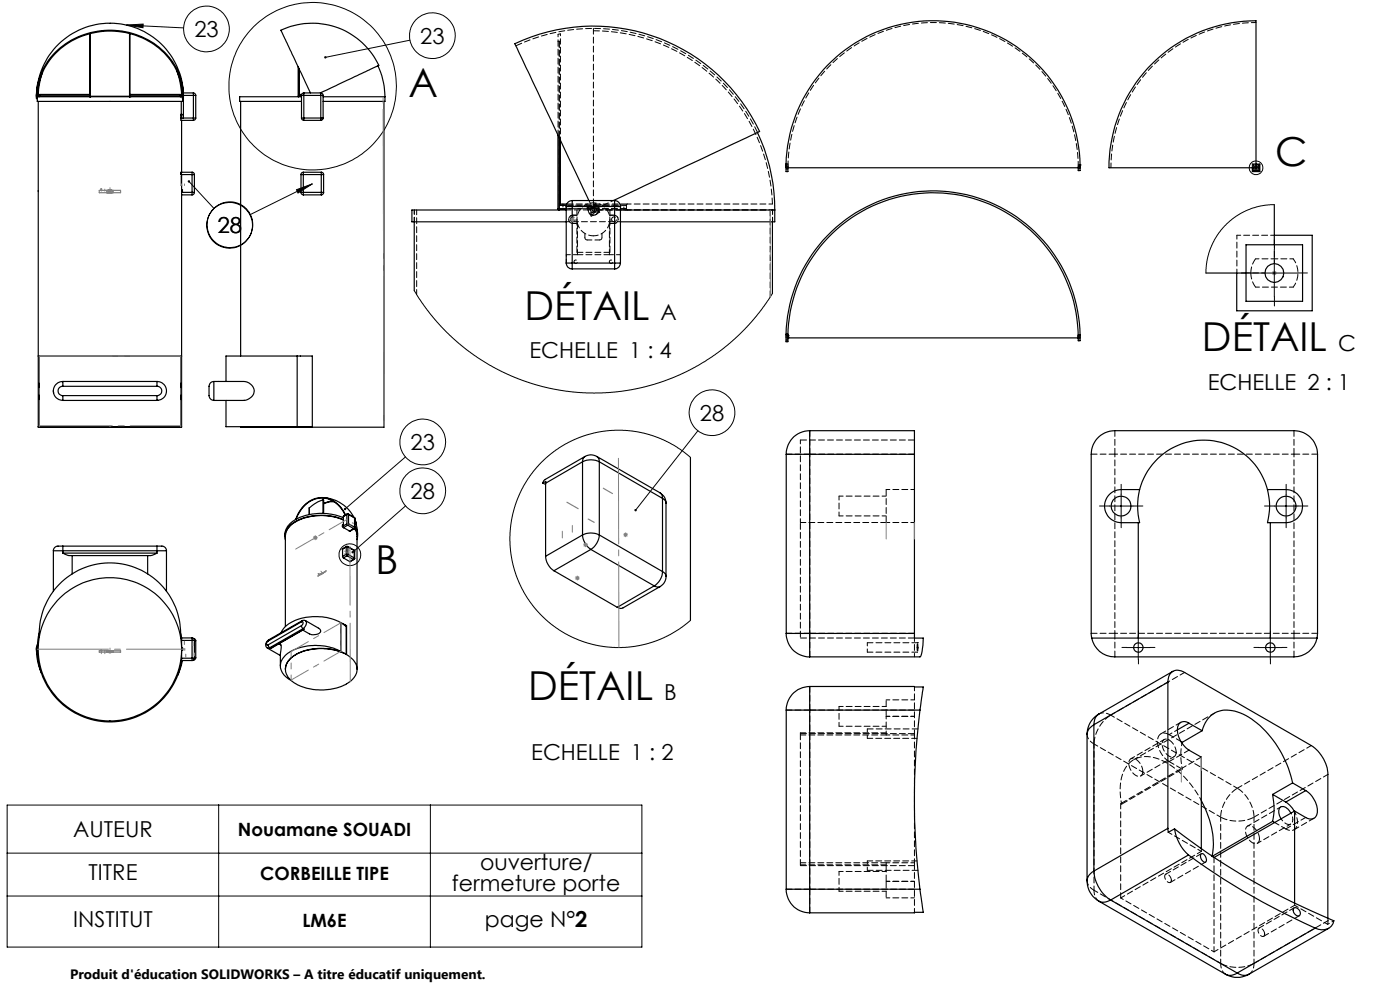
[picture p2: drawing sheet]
<svg xmlns="http://www.w3.org/2000/svg" width="297mm" height="210mm" viewBox="0 0 297 210" stroke-linecap="round" stroke-linejoin="round" font-family="sans-serif">
<defs><g id="words">
<g font-size="8.5">
<text x="86.6" y="20.6">A</text>
<text x="270.5" y="35.2">C</text>
<text x="111.3" y="67.8">DÉTAIL</text>
<text x="255" y="74.6">DÉTAIL</text>
<text x="79.7" y="121.7">B</text>
<text x="112" y="148.5">DÉTAIL</text>
</g>
<g font-size="4.7">
<text x="41.2" y="7.8">23</text>
<text x="89.2" y="9.2">23</text>
<text x="46.1" y="49.5">28</text>
<text x="140.1" y="67.8">A</text>
<text x="112.3" y="76">ECHELLE 1 : 4</text>
<text x="283.9" y="74.5">C</text>
<text x="256.2" y="82.8">ECHELLE 2 : 1</text>
<text x="148.5" y="89.2">28</text>
<text x="87.1" y="95.4">23</text>
<text x="87.1" y="105.8">28</text>
<text x="140.9" y="148.5">B</text>
<text x="112.7" y="161.3">ECHELLE 1 : 2</text>
<text x="15.5" y="177.5">AUTEUR</text>
<text x="101.8" y="184.5">ouverture/</text>
<text x="18.8" y="186.8">TITRE</text>
<text x="95.9" y="189">fermeture porte</text>
<text x="15.5" y="196.7">INSTITUT</text>
<text x="102.9" y="196.7">page N°2</text>
</g>
<g font-size="3.9">
<text x="50.5" y="177.3">Nouamane SOUADI</text>
<text x="55.2" y="186.6">CORBEILLE TIPE</text>
<text x="64.2" y="196.6">LM6E</text>
</g>
<text font-size="2.9" x="14.9" y="207.6">Produit d'éducation SOLIDWORKS – A titre éducatif uniquement.</text>
</g></defs>
<g fill="none" stroke="#000" stroke-width=".25">
<path d="M9 15.5l-.7 2.7-.2 2.2M19 7.2v13.2M19.2 7.1v13.3M27.5 7.1v13.3M27.6 7.1v13.3M37.5 15.1l.6 2 .4 3M38.6 18.9l.1 1.2M38.9 19.7a15.6 15.6 0 0 0-15.8-14.8 15.6 15.6 0 0 0-15.4 15.3M38.9 19.7v.5M38.9 19.8a14.6 14.6 0 0 0-12.3-13.1 16.1 16.1 0 0 0-17.6 8.3 13.7 13.7 0 0 0-1.3 5.2M38.9 19.7h2.1M41 19.7v.5"/>
<path d="M41 19.7l.4 .2 .1 .3M63.3 14.2v6.2M63.4 14.4v6M63.5 14.6v5.5h.5M64.5 19.7v.5M64.5 19.7l-.5 .3v.2M64.5 19.7h3.6M65.9 19.7l-6.3-13.3a15.5 15.5 0 0 1 20.7 7.5l-12.4 5.8M68.1 19.7v.5M68.1 19.7l.4 .3v.2M80.2 14a16.5 16.5 0 0 1 1.5 6.5M7.7 20.6h.1"/>
<path d="M7.7 20.4h.1M7.7 20.4v.2M7.7 20.2h.2v.3h30.8v.5M7.7 20.1l.2 1.4h30.8v-1.3M7.7 20.1h.1M7.7 20.4h.2M7.9 20.4h.1M7.9 20.4h.2M8.1 20.4v.1M8.1 21.5v69.1h30.4v-49.3M8.4 20.4v.1M8.4 20.4h10.6"/>
<path d="M8.4 20.1v.3M8.4 20.1h10.6M19 20.4h.2M19 20.4l.2 .1M19 20l-10.6 .1M19 20.5h.1M19 20.5h.2M19.2 20.4v.1M19.2 20.4h8.3M27.5 20.4v.1M27.5 20.4h.1M27.5 20.5h.1"/>
<path d="M27.6 20.4l-.1 .1M27.6 20l10.6 .1M27.6 20.5h.1M27.6 20.4h10.6M27.6 20.1h10.6M38.2 20.4v.1M38.2 20.1v.3M38.3 25.1l.1 .4h2.6M38.3 20.5h.4M38.3 25.1h.2M38.5 21.5v3.6M38.5 20.1v.2"/>
<path d="M38.5 37.3v2M38.5 25.5v11M38.5 37v3.8M38.5 20.1h.2M38.5 37h2.2M38.7 20.1v.2M38.7 20.7h.1M38.7 20.4h.1M38.7 20.4a14.4 14.4 0 0 0-12.8-13.6 15.5 15.5 0 0 0-17.5 10.3l-.4 2-.1 1.3M38.7 20.3h.1M38.7 20.3h-.4v.2M38.7 20.2h.2"/>
<path d="M38.7 20.3h.2M38.7 21.1h.2M38.9 25l-.4 .1M38.9 24.3h-.6v.8M38.9 20.2v4.8M38.9 20.2h2.1M38.9 25h2.1M40.7 36.5h-2.3l-.1 .4 .2 .1M40.7 36.5v.5M40.7 36.5l.5 .3v.2M40.7 37h.5M40.7 37v3.8"/>
<path d="M41 20.2h.5M41 25h.5M41 25v.5M41 20.2v4.8M41.2 37v3.8M41.5 25l-.1 .4-.4 .1M41.5 20.2v4.8M51 21.5v54M63.3 20.4h.1M63.4 20.4h.6M63.5 20h.5M63.9 37h.4"/>
<path d="M63.9 37v3.8M64 20.5h-13.2v1h13.2M64 20.2h.5M64 25h.5M64 25l.1 .4 .4 .1M64 20.2v4.8M64.3 36.5v.5M64.3 36.5l-.2 .1-.2 .4M64.3 37h3.9M64.3 36.5h3.9M64.3 37v3.8M64.5 25v.5"/>
<path d="M64.5 20.2h3.6M64.5 25h3.6M64.5 25.5h3.6M64.5 20.2v4.8M68.1 20.2h.4M68.1 25h.4M68.1 25v.5M68.1 20.2v4.8M68.2 36.5v.5M68.2 36.5l.2 .1 .3 .4M68.2 37h.5M68.2 37v3.8"/>
<path d="M68.5 25l-.1 .4-.3 .1M68.5 20.5h13.2M68.5 20.2v4.8M68.7 37v3.8M81.5 21.5v69.1l-30.5-.1M81.7 20.5v1h-13.2M118.4 28.7v15.6M118.6 29.2v15.1M118.9 29.7v13.9h1.3M160.7 28.1a37.9 37.9 0 0 1 3.7 16.4M166.8 34.8a31.2 31.2 0 0 1 31.2-30.4 31.2 31.2 0 0 1 31.1 30.6M166.8 34.8v.3a.31 .31 0 0 0-.1 .4 .31 .31 0 0 0 .4 .1h62v-.6"/>
<path d="M166.8 34.8h.1M166.8 34.8v1.6h.3v-.8M229.1 35h.1M229.1 35v1.2h-.4v-.6M265.9 35h1.2v1.2h-1.2zM266.5 35v-30.5a31 31 0 0 0-31.2 31.1h30.6M266.5 34.8h.8v1.6h-1.6v-.8M38.5 40.8h.1M38.5 40.6h.1M38.5 40.3h.1M38.5 40.2v.6M38.5 40.8v.5"/>
<path d="M38.5 40.8h2.2M38.5 41.3h2.2M40.7 40.8v.5M40.7 40.8h.5M41.2 40.8v.3l-.5 .2M63.9 40.8h.4M63.9 40.8v.3l.4 .2M64.3 40.8v.5M64.3 40.8h3.9M64.3 41.3h3.9M68.2 40.8h.5M68.2 40.8v.5"/>
<path d="M68.7 40.8l-.1 .3-.4 .2M87.9 47.1v14.6M118.4 44.3l.2 .2v-.2M118.4 44.3h.2M118.6 44.3h1.5M118.9 43.3h1.3M120.1 44.5h-32.7v2.6h32.7M120.1 43.8h1.3M120.1 55.8h1.3M120.1 55.8a1.21 1.21 0 0 0 1.3 1.2M120.1 43.8v12M121.4 55.8v1.2"/>
<path d="M121.4 42.5v1.3M121.4 42.5a1.26 1.26 0 0 0-1.3 1.3M121.4 57h9M121.4 55.8h9M121.4 42.5h9M121.4 43.8h9M121.4 43.8v12M124.9 42.5l-15.7-33.2a39.1 39.1 0 0 1 51.9 18.6l-31 14.6M130.4 55.8h1.2M130.4 43.8h1.2M130.4 42.5v1.3M130.4 42.5a1.26 1.26 0 0 1 1.2 1.3"/>
<path d="M130.4 55.8v1.2M130.4 43.8v12M131.6 55.8a1.21 1.21 0 0 1-1.2 1.2M131.6 44.5h32.8M131.6 43.8v12M163.9 47.1v15.2M164.4 44.5v2.6h-32.8M255.8 57.9h8.5M264.3 51.9h12v12h-12zM270.3 43.4v8.5M270.3 49.9h8.1v16h-16v-8M8.1 75.5h.2"/>
<path d="M8.3 75.5h30M8.3 75.5v15M38.3 75.5h.2M38.3 75.5v15M63 75.5h-15.1v5.4M63 75.5h3.3v15h-3.3M63 75.5v15M166.8 70.9a31.2 31.2 0 0 1 31.2-30.4 31.2 31.2 0 0 1 31.1 30.6M166.8 70.9h.3v1.6h-.3zM167.1 71.2v.1M167.1 71.3h.1M167.1 71.2h.1"/>
<path d="M167.1 71.2a30.8 30.8 0 0 1 31-30.3 30.8 30.8 0 0 1 30.6 30.6M167.1 71.7h61.6M167.1 71.3v.4M167.1 71.7h.1M228.7 71.7h.1M228.7 71.5v.2M228.7 71.5h.1M228.7 71.1h.4v1.2h-.4zM8.1 90.5h.2M8.3 90.5h30M11.3 82.9l.1 .5M13.3 84.9h.1"/>
<path d="M13.3 81.9a.99 .99 0 0 0-1 1 .99 .99 0 0 0 1 1M13.3 80.9v1M13.3 83.9v1M13.3 80.9a2.01 2.01 0 0 0-2 2 2.01 2.01 0 0 0 2 2M13.3 80.9h20.1M13.3 81.9h20M13.3 83.9h20M13.3 84.9h20M13.4 80.9l-.2 .1M33.3 81.9a.99 .99 0 0 1 1 1 .99 .99 0 0 1-1 1M33.3 81.9v-.9a1.98 1.98 0 0 1 2 2 1.98 1.98 0 0 1-2 1.9M33.3 83.9v1"/>
<path d="M33.3 84.9h.2M38.3 90.5h.2M45.4 80.9h6.4a1.97 1.97 0 0 1 1.8 1 1.97 1.97 0 0 1-.1 2.2l-1 .7-.7 .1M45.4 80.9v4M45.4 80.9a1.38 1.38 0 0 0-1.1 1.8v.9a1.15 1.15 0 0 0 1.1 1.3M45.4 84.9h6.4M47.9 84.9v5.6h15.1M123.6 98a4 4 0 0 1 3.5 0M123.6 98v15.5M123.6 98l-7.9 4.5M124.1 96.8a2.4 2.4 0 0 1 2.5 0M124.1 96.8l-8.4 4.9-.3 .2-.3 .6"/>
<path d="M124.1 96.8a1.2 1.2 0 0 0-.5 1.2M126.6 96.8a1.2 1.2 0 0 1 .5 1.2M126.6 96.8l13.5 7.8M127.1 98v15.5M127.1 98l13.4 7.7M146.5 97v34.6M166.8 96.4h5M166.8 96.4v38M171.8 91.4v5M171.8 91.4h22.2v5M171.8 91.4a4.9 4.9 0 0 0-5 5M171.8 96.4h22.2"/>
<path d="M171.8 96.4v38M194 96.4v38M11.3 116.8h2M11.3 116.8v8.6M13.3 115.8h-.8a1 1 0 0 0-1.2 1M13.3 117.3l1.3 .6h17.4l1.3-.6M13.3 115.8v1M13.3 116.8v.5M13.3 117.3h20M13.3 116.8h20M13.3 115.8h20M15.3 117.9v3.8"/>
<path d="M31.3 117.9v3.8M33.3 115.8h.8a1 1 0 0 1 1.2 1M33.3 115.8v1M33.3 116.8h2M33.3 116.8v.5M35.3 116.8v8.6M65.6 107.7v.1M65.6 107.7v1.4M68.4 105.5a7.8 7.8 0 0 1 6.6 4.2M68.5 106h.1M68.5 106l-1.3 .6-1.6 1.1M68.5 106v2.9"/>
<path d="M68.6 106l.1 .1M68.6 106v2.9M70.7 106.3l-1.2 .2-.8 .3M70.8 106.4l-.9 .1-1.2 .4M72.6 116.5h.1M72.6 111.7l.2 .2M72.7 118l.1 .3M72.7 116.4v.1M72.7 116.5v1.5M72.7 116.4l-.1 .1M72.7 111.6l-.1 .1M72.7 111.3v.3"/>
<path d="M72.8 110.2a11.6 11.6 0 0 0-11 1.1 3.1 3.1 0 0 0-1.3 3.2M72.8 110.3a11.4 11.4 0 0 0-11.2 1.2l-.8 1.2-.3 1v19.2M72.8 109.8a12 12 0 0 0-10.7 .8l-1.2 1.4a2.52 2.52 0 0 0-.4 1.8M72.8 111.5l-.1 .1M72.8 111.9l1.3 .8M72.8 109.6v1.9M72.8 111.3l-.2 .1v.3M72.8 118.3l1.4 .8M73.2 109.3a5.3 5.3 0 0 0-7-3.2 7 7 0 0 0-3.4 4M73.3 109.2a5.3 5.3 0 0 0-7.4-3.1 7 7 0 0 0-3.2 4.1M73.4 117.6h.4M73.4 117.6l.2 .3"/>
<path d="M73.4 116h.4M73.4 116v1.6M73.4 117.6l-.7 .4M73.4 116l-.7 .5M73.5 115.9h.3M73.5 115.9l-.9 .6M73.5 115.9l-.1 .1M73.6 111.1l.2 .3M73.6 111.1h.3M73.6 109.1h.3M73.6 109.1v2M73.6 111.1l-.8 .4"/>
<path d="M73.6 109.1l-.8 .5M73.6 117.9l-.8 .4M73.6 117.9l1.4 .8M73.7 109h.2M73.7 109l-.9 .6M73.7 109l-.1 .1M73.8 115.9v.1M73.8 115.9l1.3 .8M73.8 111.4l-1 .5M73.8 111.4l1.2 .7M73.8 117.6l-.2 .3M73.8 116v1.6"/>
<path d="M73.8 117.6l1.3 .7M73.8 116l1.3 .8M73.9 109v.1M73.9 109l1.3 .8M73.9 111.1l-.1 .3M73.9 109.1v2M73.9 111.1l1.3 .7M73.9 109.1l1.3 .8M75 118.7h.1M75 118.7l-.8 .4M75 112.1h.2M75 112.1l-.9 .6"/>
<path d="M75.1 116.7l.1 .2M75.1 118.7l-.9 .4M75.1 116.7v.1M75.1 118.3l-.1 .4M75.1 118.3l.1 .2M75.1 116.8l.1 .1M75.1 116.8v1.5M75.2 109.8l.1 .2M75.2 112.1l-1.1 .6M75.2 109.8v.1M75.2 112.1l.4 .6 .1 .9v28.3M75.2 111.8l-.2 .3"/>
<path d="M75.2 111.8l.1 .1M75.2 109.9l.1 .1M75.2 109.9v1.9M75.2 118.5l-.1 .2M75.2 116.9v1.6M75.3 111.9l-.1 .2M75.3 110.2l.3 .7M75.3 112.1l.5 1-.1 1.4M75.3 110.6l.2 .2 .1 .5M75.3 110.7l.2 .3M75.3 111.7l.3 .6 .2 1M75.3 110v1.9"/>
<path d="M75.4 110.8l.4 1.4v1.1M75.8 113.3v.5M115.1 102.5l.7-.4-.1 .4M115.1 102.5l.6 .3M115.7 118a3.9 3.9 0 0 0 1.8 3.1M115.7 102.5v15.5M123.6 113.5a4 4 0 0 1 3.5 0M123.6 113.5a4.1 4.1 0 0 0 1.7 3M123.6 113.5l-7.9 4.5M125.3 116.5l-7.8 4.6M125.3 116.5l13.5 7.8M127.1 113.5a4 4 0 0 1-1.8 3"/>
<path d="M127.1 113.5l13.4 7.7M140.1 104.6a2.44 2.44 0 0 1 1.2 2.1M140.1 104.6a1.2 1.2 0 0 1 .4 1.1M140.5 105.7a1.14 1.14 0 0 1 .8 1M140.5 105.7v15.5M141.3 106.7v15.6M235.5 104.7l.7-.5 1.2-.3 4.4-.1a14.8 14.8 0 0 0 0 7.1h-4a3.5 3.5 0 0 1-3.2-2.3 3.5 3.5 0 0 1 .9-3.9zM241.5 110.9v24.5M241.8 103.8a14 14 0 0 1 13.5-10.4 14 14 0 0 1 13.6 10.4M268.9 103.8h3.9a3.5 3.5 0 0 1 3.5 3.6 3.5 3.5 0 0 1-3.5 3.5h-3.9a13.7 13.7 0 0 0 0-7.1zM269.5 110.9v24.5M7.7 137.8h.1"/>
<path d="M7.7 137.6h.1M7.7 137.6v.2M7.7 137.3v.8M7.7 137.6h.2M7.7 138.1h.2M7.7 137.3h.2M7.8 138.1a12.7 12.7 0 0 0 .9 4.7M8 136.6l-.2 .7M8.3 134.2a15.4 15.4 0 0 0 12.3 18.7 15.4 15.4 0 0 0 17.9-13.3M8.3 135.2a15 15 0 0 1 15-15.8 15 15 0 0 1 15 15.8M38.3 134.2l.2 1.1M38.3 135.4h.2"/>
<path d="M38.5 138h.1M38.5 137.5h.1M38.5 137.8h.1M38.5 135.3v.5M38.5 135.8v3.8M38.5 139.6h2.2M38.5 135.8h2.2M38.5 135.3h2.2M40.7 139.6v.5M40.7 139.6h.5M40.7 135.8h.5M40.7 135.3l.5 .3v.2"/>
<path d="M40.7 135.3v.5M40.7 135.8v3.8M41 135.4l.4 .2 .1 .3M41.2 139.6v.3l-.5 .2M41.2 139.5h.3M41.2 135.9h.3M41.2 135.8v3.8M41.5 139.5l-.1 .4-.4 .1M41.5 135.9v3.6M56.7 137.5l2.8 1.6M56.9 136l-.4 .5 .1 .3h.3M56.9 136.8l.3 .6"/>
<path d="M57 135.7a1.04 1.04 0 0 0-.3 1.8M57 135.7l-.1 .3M57.2 137.4l-.5 .1M57.2 137.4l.2 .1M59.2 136.6l.5 .4-.2 1.7v2.5M59.5 136.4v.3M61.5 139.9a10.6 10.6 0 0 1 9.1-2.1 6.2 6.2 0 0 1 5 3.4 3.4 3.4 0 0 1-2.1 3.9 11.5 11.5 0 0 1-11.6-.6 2.94 2.94 0 0 1-.4-4.6zM64 132.7v.3l.3 .3M64 131.9h.2l.1 .2-.3 .6M64 131.9l-7.1 4.1M64 132.7l-7.1 4.1M64.1 131.7l-.1 .2"/>
<path d="M64.1 131.7l-7.1 4M64.3 133.3l.2 .1M64.3 133.3l-7.1 4.1M64.5 133.4l-7.1 4.1M64.8 131.6l-.7 .1M64.8 131.6a1.18 1.18 0 0 1-.5 1.7M64.8 131.6l2.8 1.6M67.6 133.3l.3 .2a.62 .62 0 0 1 .1 .7 .62 .62 0 0 1-.6 .3 2.22 2.22 0 0 1-1.7 0l-1.5-.8M72.3 138.2a11.3 11.3 0 0 0-11.7 .7 3 3 0 0 0 .6 5.1l.6 .4M72.3 132.1a11.2 11.2 0 0 0-11.7 .7l-.7 .9-.2 .5M72.3 132.1l1.1 .8M72.3 138.2l.3 .2"/>
<path d="M72.3 132.1v6.1M72.6 132.2l.9 .5M72.9 132.4l.5 .3M73.4 132.7v6.1M73.5 132.7v6.1a11.4 11.4 0 0 0-11.8 .8l-.7 .9-.5 1.4M73.5 132.7h-.1M117.5 121.1l13.5 7.7M138.8 124.3a1.27 1.27 0 0 0 1.3 .1M138.8 124.3l-7.8 4.5M140.1 124.4l-7.9 4.5a1.1 1.1 0 0 1-1.2-.1M140.5 121.2a3.7 3.7 0 0 1-1.7 3.1M140.5 121.2a1.14 1.14 0 0 1 .8 1.1"/>
<path d="M141.3 122.3a2.44 2.44 0 0 1-1.2 2.1M166.8 134.4h5M166.8 134.4a4.9 4.9 0 0 0 5 4.9M171.8 134.4v4.9M171.8 134.4h22.2M194 134.4v1h1.9a7.1 7.1 0 0 1-.7 3.9h-23.4M231.6 135.4a4.9 4.9 0 0 0 4.9 3.9h35.1a7.9 7.9 0 0 0 6-1.1 4.9 4.9 0 0 0 1.8-2.8M231.6 135.4h47.8M231.6 135.4l-.1-39a5 5 0 0 1 5-5h38a5 5 0 0 1 5 5l-.1 39M38.3 140.1h2.4M38.7 140.1l-1 3.2M60.5 141.9h.1"/>
<path d="M166.8 150.6h5M166.8 150.6v38M171.8 145.6v5M171.8 145.6a5 5 0 0 0-5 5M171.8 145.6l24.1 .1-.7 4.9M171.8 150.6v38M171.8 150.6h23.4M195.2 150.6a154.7 154.7 0 0 0 0 38M230.6 155.8v31M232.1 153.7a2.46 2.46 0 0 0-1.5 2.1M232.1 153.7v31.1M233.1 151.5a4.9 4.9 0 0 0-2.5 4.3"/>
<path d="M233.1 151.5a2.38 2.38 0 0 0-1 2.2M247.8 144.7a2.13 2.13 0 0 1 2.8-2.4l27.6 15.8a7.9 7.9 0 0 1 3.5 6.2v30.5M247.8 144.7v31M247.8 144.7l-15.7 9M248.8 142.4l-15.7 9.1M250.5 157.3l.3 .2M250.8 157.5v.1M252.2 153.4a1.55 1.55 0 0 0-1.9 0 1.55 1.55 0 0 0-.5 1.8 5.7 5.7 0 0 0 2.4 3.9l2.6 1.5v19.4M252.2 153.4l2.8 1.6M252.2 153.4l-2.4 1.4M255 155a5.4 5.4 0 0 1 7.5-4 18 18 0 0 1 9.4 8.9 22.2 22.2 0 0 1 2.3 6.2M255 155l-4.2 2.5"/>
<path d="M247.8 175.7v.9l1.4-.8M247.8 175.7l-15.7 9.1M249.2 175.8a9.3 9.3 0 0 0 2.9 5.6M249.2 175.8a142.2 142.2 0 0 0 33.8 19.5 2.6 2.6 0 0 1-4 1.6M254.8 169.8a17.5 17.5 0 0 1 2.3 11.8M270 168.5a13 13 0 0 1 0 5.7M270 174.2l-12.8 7.4M270 174.2l.4 .3M270 168.5l2.8 1.6M272.8 170.1l.8 .7 1 1.3M273.9 172.5a2.07 2.07 0 0 0-2.2-1.3 1.94 1.94 0 0 0 .1 2.5M274.2 166.1l2.8 1.6"/>
<path d="M274.2 166.1l-4.2 2.4M274.6 172v19.5M274.6 172l-17 9.9M277 167.7a5 5 0 0 1 2.3 5.2 1.5 1.5 0 0 1-2.3 .5l-2.4-1.4M277 167.7l-4.2 2.4M166.8 188.6h5M166.8 188.6a5 5 0 0 0 5 5M171.8 188.6v5M171.8 188.6h23.4M195.2 188.6l.7 4.9-24.1 .1M230.6 186.8a5 5 0 0 0 2.5 4.4M232.1 184.8a7.9 7.9 0 0 0 3.5 6.1"/>
<path d="M232.1 184.8a2.46 2.46 0 0 0-1.5 2M233.1 191.2l26.9 15.4M235.6 190.9a2.6 2.6 0 0 1-2.5 .3M235.6 190.9l26.9 15.5M252.1 181.4a141.6 141.6 0 0 0 26.9 15.5M252.1 181.4l-16.5 9.5M254.8 181.1h.2a1.22 1.22 0 0 1 .7 1.8 1.25 1.25 0 0 1-.9-1.8zM274.5 192.6a1.05 1.05 0 0 1 1.1 .5 1.05 1.05 0 0 1 0 1.2 1.15 1.15 0 0 1-1.1-1.7zM279 196.9l-16.5 9.5M281.9 196.9l-16.9 9.7M260 206.6a5 5 0 0 0 5 0M262.5 206.4a2.37 2.37 0 0 1-2.5 .2"/>
<path d="M262.5 206.4a2.38 2.38 0 0 0 2.5 .2"/>
<circle cx="266.5" cy="35.6" r=".2"/>
<circle cx="270.4" cy="57.9" r="2.01"/>
<circle cx="237.8" cy="107.3" r="2.09"/>
<circle cx="272.8" cy="107.3" r="2.09"/>
<circle cx="23.3" cy="137.7" r="15.2"/>
<circle cx="241.5" cy="137.3" r="1"/>
<circle cx="269.5" cy="137.3" r="1"/>
</g>
<g fill="none" stroke="#000" stroke-width=".21" stroke-dasharray="1.3 .6">
<path d="M118.4 8.7l.2 .1M118.6 8.8l.3-.1M118.6 8.8v20.4M118.9 7.2l-.5 .1M167.2 35.9h-.4M167.2 34.8v.5M167.2 34.8h-.4M167.2 35.3v.3M167.2 35.6v-.3M167.2 35.3h-.4M228.8 35.4v.2M228.8 35.4h.1"/>
<path d="M228.8 35.6v-.2M228.8 35h.3M228.8 35.4v-.4M228.8 35.8h.4M229.2 35.4h-.4M265.9 35.6h.4M266 35.6l.1-.3M266.1 35.3h.4M266.1 35.9l-.1-.3M266.5 35.4v-.4M266.5 35.3h.4M118.6 44.3h-.2"/>
<path d="M118.6 44.3v-35.5M118.6 44.3v.2M120.1 44.3h12.8M122.5 47.4a3.5 3.5 0 0 1 3.4-4.4 3.5 3.5 0 0 1 3.4 4.4M125.5 43.6l.2 .6M125.8 44.3l-.1-.1M125.9 43.4v-37.4M126.1 44.5l-.2-.2M126.5 44.3l-.4 .1M126.8 44.1l-.3 .2M129.4 53.5h-7M132.9 44.3l.2 .2"/>
<path d="M132.9 44.3h-7M132.9 43.5h-12.7M133.1 43.3l-.2 .2M163.9 43.3a38 38 0 0 0-38-36.8M163.9 44.5h.5M265.4 57.9a5 5 0 0 1 1-3M163.4 63v-18.5M166.8 72.2h.4M167.2 72.1h-.4M167.2 71.3h-.4M167.2 71.7h-.4M167.2 71.2h-.4"/>
<path d="M228.8 71.7h.4M228.8 71.9h.4M229.1 71.1l.1 .6M229.2 71.5h-.4M266.4 60.9a5 5 0 0 1-1-3M166.8 96.3h5M171.8 96.3h22.2M171.8 91.3v5M194 93.3h-24.2M231.5 96.3h5M236.5 91.3v5M274.5 96.3h5"/>
<path d="M274.5 91.3v5M188 103.8v7M166.8 134.3h5M169.8 135.3h24.2M171.8 134.3v5M194 134.3h-22.2M194.6 137.3h.1M194.6 136.4h.1M194.6 136.3h.1M194.7 138.3h-.1M194.7 137.3v.3M231.5 134.3h5"/>
<path d="M236.5 134.3v5M274.5 134.3h5M274.5 134.3v5M169.8 155.6v28M169.8 155.6h24.2M169.8 155.5v.1M171.8 150.6h-5M171.8 145.6v5M171.8 150.6h22.2M188 155.6v.3M194 155.6v.3M194.7 154.6h-10.7"/>
<path d="M248 155.8a1.57 1.57 0 0 0-1.9 0 1.57 1.57 0 0 0-.5 1.8 5.5 5.5 0 0 0 2.4 3.9M237.7 170.5l.2 .1M250.6 163l.2 .2M169.8 183.6h24.2M171.8 188.6v5M171.8 188.6h-5M184 184.6h10.7M188 183.6v-.6M194 183.6v-.6M194 188.6h-22.2M248.5 186.7a1.09 1.09 0 0 0-1.3-1.2 1.18 1.18 0 0 0 1.1 1.6l.2-.4M254.9 180v.6"/>
<path d="M257.1 181.7v-.1M257.1 181.7l.1-.1M257.5 181.9l-.4-.2M257.5 181.9h.1M268.3 198.1a1.09 1.09 0 0 0-1.3-1.1 1.18 1.18 0 0 0 1.1 1.6l.2-.5M274.7 191.5v.5M281.7 194.8v.5"/>
</g>
<g fill="none" stroke="#000" stroke-width=".21" stroke-dasharray="1.3 .6" stroke-dashoffset=".1">
<path d="M228.8 35.4a30.8 30.8 0 0 0-30.8-30.6 30.8 30.8 0 0 0-30.8 30.5M129.3 54h-6.8M169.8 110.8h18.2M184 138.3h10.6M194.6 136.3h-10.6M169.8 155.9h18.2M184 156.6h10.6M188 155.5h-18.2M235.6 151.7l15.7-9.1M248 155.8l2.5 1.5M249.5 159.5a2.71 2.71 0 0 0-2.3-2.7 1.5 1.5 0 0 0-.4 2.2 2.08 2.08 0 0 0 2.3 1.5l.3-.5 .1-.5M250.5 153.2l-4.2 2.5"/>
<path d="M278.2 158.1l-15.7 9.1M242.4 163.6a2.71 2.71 0 0 0-2.3-2.7 1.5 1.5 0 0 0-.3 2.2 2.08 2.08 0 0 0 2.2 1.5l.4-.5v-.5M248 161.5l4.3-2.4M248 161.5l2.6 1.5M250.6 163l4.3-2.4M266 173.3l15.7-9M267.2 177.9a2.71 2.71 0 0 0-2.4-2.7 1.5 1.5 0 0 0-.3 2.2 2.08 2.08 0 0 0 2.3 1.5l.3-.5 .1-.5M272.8 175.8l4.2-2.4M274.5 176l4.3-2.4M169.8 183h18.2M169.8 183.5h18.2M194.6 182.6h-10.6"/>
<path d="M248.3 187.2l7.5-4.3M254.9 181.1l-7.6 4.3M268.1 198.6l7.6-4.4M274.6 192.6l-7.5 4.3M281.7 195.3l-15.7 9.1"/>
</g>
<g fill="none" stroke="#000" stroke-width=".21" stroke-dasharray="1.3 .6" stroke-dashoffset=".4">
<path d="M265.7 35.6v-.8M266.5 34.8h-.8M266.9 35.9h-.8M120.1 54h2.4M121.8 55.7a.38 .38 0 0 1 .3-.5 .38 .38 0 0 1 .4 .5 .38 .38 0 0 1-.6 .1l-.1-.1M124.1 50.4l.1 .4 .4 .1M124.1 50.4v-.9M124.9 44.2l.7-.4M125.6 44.5a.25 .25 0 0 0 .3 .3 .25 .25 0 0 0 .2-.3M125.9 43.4v.9M126.2 43.5l-.6 .3M126.6 44.2l-.4-.7"/>
<path d="M126.9 44.9l-.3-.7M127 44.5h6.1M127.2 50.9l.4-.1 .1-.4M127.7 49.5v.9M129.3 54h2.3M129.3 55.7a.38 .38 0 0 1 .3-.5 .38 .38 0 0 1 .4 .5 .38 .38 0 0 1-.6 .1l-.1-.1M132.9 44.3v-.8M262.4 57.9v-8M166.8 71.7v-.8M274.4 60.9h-8M178 105.2v4.2M178 109.4h10"/>
<path d="M188 105.2h-10M178 149.9v4.2M178 154.1h10M188 149.9h-10M194 145.7v9.9M232.1 157.8l26.9 15.5M247 156.9l-7.1 4.1M242 164.6l7.1-4.1M247.9 176.6l7 4M259 173.3v31.1M262.5 167.2l-26.9-15.5M266.8 178.9l7-4.1"/>
<path d="M271.7 171.2l-7 4M272.8 175.8a1.57 1.57 0 0 0 1.9 .1 1.57 1.57 0 0 0 .5-1.9l-.6-1.9M178 184.9v4.2M178 189.1h10M188 184.9h-10M194 183.6v9.9M194 183v-27.1M232.1 188.8v-31M274.7 192l7 4.1M281.7 196.1v-.8M259 204.4l-26.9-15.6M266 204.4v-31.1"/>
</g>
<g fill="none" stroke="#000" stroke-width=".21" stroke-dasharray="1.3 .6" stroke-dashoffset=".3">
<path d="M266.5 4.8a30.8 30.8 0 0 0-30.8 30.8M266.9 35.3v.6M87.9 44.5v2.5M118.9 43.5h14M127.2 50.9h-2.6M163.9 47v-2.5M274.4 54.9a5 5 0 0 1 0 6M230.6 155.8a2.47 2.47 0 0 0 1.5 2M233.1 151.4a2.47 2.47 0 0 1 2.5 .3M257.6 151.3l-17.1 9.8M230.6 186.8a2.47 2.47 0 0 0 1.5 2M232.1 188.8a2.47 2.47 0 0 0 1 2.3"/>
<path d="M237.7 190.5l17.2-9.9M257.5 201.9l17.2-9.9M259 204.4a2.47 2.47 0 0 0 1 2.2M266 204.4a2.47 2.47 0 0 1-1 2.2"/>
</g>
<g fill="none" stroke="#000" stroke-width=".21">
<path d="M26.8 5.3l3.6-.2-.1 .8zM26.8 5.3l12.1 .6M87 8.5l-18 3.7M40.1 38.5l5.3 5.7M66.3 39l-13.2 6.5M266 35.6h.9M266.5 35.1v1M62.9 40.2l3.4-1.2-3.1 1.9zM265.3 57.9h10M270.3 43.4l-3 .3-2.7 .9-2.3 1.2-2.1 1.7-1.9 2.3-1.5 2.8-.8 2.9-.2 2.4M270.3 52.9v10M87.9 61.7l1.7 2.7 1.8 2.4 4.1 4.4 4 3.4 4.5 2.9 2.5 1.4 3.3 1.4 5.4 1.7 5 1 5.7 .4 5.7-.4 5.3-1 5.4-1.7 2.9-1.3 2.7-1.4 4.8-3.1 3.8-3.2 3.9-4.2 3.5-4.8"/>
<path d="M86 96.9l-12.8 11.1M146.5 97l-2.8-2.1-2.6-1.5-3.3-1.2-3.4-.7-4-.2-2.7 .2-3.2 .7-2.7 1.1-3.3 1.8-2.3 1.7-2.3 2.2-1.9 2.5-1.5 2.7-1.2 3-.8 3.2-.3 3.4 .2 3.6 .7 3.5 1.1 2.8 1.7 3.2 1.9 2.5 2.3 2.4 2.6 1.9 2.8 1.5 3.1 1.2 3.4 .8 3.9 .2 2.8-.3 2.9-.6 3.2-1.2 3.3-1.9 2.4-1.8M148.1 91.4l-13.3 16.8M86 107.3l-11.2 9.8M235.3 107.3h5M237.8 104.8v5M270.3 107.3h5M272.8 104.8v5M239 137.4h5M241.5 134.9v5M267 137.4h5M269.5 134.9v5"/>
<path d="M1.5 170.8h134.7v30.1h-134.7zM46.4 170.8v30.1M91.3 170.8v30.1M1.5 181h134.7M1.5 190.1h134.7"/>
<circle cx="43.8" cy="6.1" r="4.8"/>
<circle cx="66.3" cy="18.3" r="17.8"/>
<circle cx="91.7" cy="7.6" r="4.9"/>
<circle cx="266.4" cy="35.6" r="1.45"/>
<circle cx="48.7" cy="47.8" r="4.8"/>
<circle cx="48.8" cy="47.6" r="4.8"/>
<circle cx="89.7" cy="93.8" r="4.9"/>
<circle cx="151" cy="87.5" r="4.8"/>
<circle cx="74.2" cy="117.7" r="2.3"/>
<circle cx="89.7" cy="104.1" r="4.9"/>
</g>
<g fill="none" stroke="#000" stroke-width=".21" stroke-dasharray="1.3 .6" stroke-dashoffset=".5">
<path d="M121.5 45.7h1M121.5 47.4h1M122.5 47.4h-1M125.3 44.4l.9-.4M125.6 45.1l.9-.4M126.2 44l-.9 .4M129.3 45.7h1M129.4 44.5h34.5M130.3 47.4h-1M130.3 45.7h-1M133.1 44.5h30.8M163.9 43.3h-30.8"/>
<path d="M264.4 57.9h4M266.4 54.9h4M270.4 49.9h-8M270.4 55.9v-4M270.4 54.9h4M169.8 93.3v17.5M188 103.8h6M188 110.8h6M194 135.3v4M194.7 137.3l-.1-1v2l.1-1M188 155.9h6M188 152h6"/>
<path d="M194 148.5h-6M254.9 169.8a18.3 18.3 0 0 0-9.8-9 5.3 5.3 0 0 0-7.2 4.3 13.3 13.3 0 0 0 0 5.5M188 187h6M188 183h6M188 190.5h6"/>
</g>
<g fill="none" stroke="#000" stroke-width=".21" stroke-dasharray="1.3 .6" stroke-dashoffset=".6">
<path d="M118.9 8.7v21M119.4 43.3v1.2M120.1 44.5v-1.2M120.1 47h11.5M124.6 44.1l1.8-.9M124.6 44.1l.8 1.8M124.9 42.5l.6 1.1M125.4 45.9l1.8-.9M126.1 45.1a.63 .63 0 0 1-.8-.6 .63 .63 0 0 1 .8-.6 .63 .63 0 0 1 .2 1.1l-.2 .1M126.4 43.2l.8 1.8M126.5 44.5a.62 .62 0 0 0-.9-.5 .62 .62 0 0 0-.1 1 .62 .62 0 0 0 1-.3v-.2M131.7 43.3v1.2"/>
<path d="M132.4 44.5v-1.2M184 136.3v2M184 154.6v2M248 155.8l1.8-1M184 182.6v2M237.7 190.5l19.8 11.4"/>
</g>
<path d="M127 44.5a1.13 1.13 0 0 1-1.1 1.2 1.13 1.13 0 0 1-1.1-1.2M169.8 110.8v24.5M188 148.5v3.5M235.6 151.7a7.8 7.8 0 0 0-3.5 6.1M259 173.3a7.8 7.8 0 0 0 7 0M262.5 167.2a7.8 7.8 0 0 1 3.5 6.1M262.5 167.2a7.8 7.8 0 0 0-3.5 6.1M188 187v3.5M259 204.4a7.8 7.8 0 0 0 7 0" fill="none" stroke="#000" stroke-width=".21" stroke-dasharray="1.3 .6" stroke-dashoffset="-.2"/>
<g fill="none" stroke="#000" stroke-width=".21" stroke-dasharray="1.3 .6" stroke-dashoffset=".7">
<path d="M118.4 7.3v1.4M120.6 46.5a.87 .87 0 0 0 .9 .9M121.5 45.7a.87 .87 0 0 0-.9 .8M130.1 42.5l-3.3 1.6M130.3 47.4a.87 .87 0 0 0 .8-.9M131.1 46.5a.87 .87 0 0 0-.8-.8M236.5 96.3h38M274.5 96.3v38M171.8 134.3v-38M236.5 134.3v-38M274.5 134.3h-38M188 152v3.6"/>
<path d="M250.8 157.6a13.2 13.2 0 0 0 0 5.6M271.8 173.7a1.67 1.67 0 0 0 2.2 1l.3-.9M274.3 173.8l-.4-1.3M171.8 188.6v-38"/>
</g>
<path d="M160.7 28.1a38.5 38.5 0 0 0-51.2-18.4M120.2 43.3h12.9M121 46.7a.52 .52 0 0 1 .5-.7 .52 .52 0 0 1 .5 .7 .52 .52 0 0 1-.9 .2l-.1-.2M122.4 53.5v-9M125.9 44.3h-7.3M126.2 45.6a1.15 1.15 0 0 1-1.4-1.2 1.15 1.15 0 0 1 1.7-.8 1.15 1.15 0 0 1 0 1.9l-.3 .1M129.4 53.5v-9M129.8 46.7a.52 .52 0 0 1 .5-.7 .52 .52 0 0 1 .5 .7 .52 .52 0 0 1-.9 .2l-.1-.2M237.7 170.5l12.9-7.5M237.9 170.6l12.9-7.4M188 187v-3.4" fill="none" stroke="#000" stroke-width=".21" stroke-dasharray="1.3 .6" stroke-dashoffset="-.1"/>
<g fill="none" stroke="#000" stroke-width=".21" stroke-dasharray="1.3 .6" stroke-dashoffset=".2">
<path d="M118.4 28.6v-19.9M88.4 44.5v17.9M120.1 44.5h4.7M121.5 47.4a.88 .88 0 0 1-.9-.9 .88 .88 0 0 1 .9-.8M122.5 47.4v6.6M125.9 50a3.5 3.5 0 0 1-3.4-2.6M129.3 47.4v6.6M129.3 47.4a3.5 3.5 0 0 1-3.4 2.6M129.4 44.5h-4.6M130.3 45.7a.88 .88 0 0 1 .8 .8 .88 .88 0 0 1-.8 .9M131.6 44.5h-4.6M237.7 170.5v20"/>
<path d="M272.8 175.8l-2.4-1.3M257.5 181.9v20"/>
</g>
<path d="M118.9 8.7v-1.5M125.5 45.5l1.4-.6M125.5 45.5l-.6-1.3M126.1 44.6a.25 .25 0 0 0-.2-.3 .25 .25 0 0 0-.2 .3 .25 .25 0 0 0 .4 .1v-.1M283 195.3l-1.3 .8" fill="none" stroke="#000" stroke-width=".21" stroke-dasharray="1.3 .6" stroke-dashoffset=".8"/>
<path d="M120.1 54v1.9M127 44.5a1.12 1.12 0 0 0-1.1-1.1" fill="none" stroke="#000" stroke-width=".21" stroke-dasharray="1.3 .6" stroke-dashoffset=".9"/>
<g fill="none" stroke="#808080" stroke-width=".21">
<path d="M120.9 46.6h1M121.1 46.3l.7 .7M121.4 46.1v1M121.8 46.3l-.7 .7M269.8 57.9h1M270 57.6l.7 .7M270.3 57.4v1M270.7 57.6l-.7 .7M66.4 114.1h1M66.5 113.7l.7 .7M66.9 113.6v1M67.2 113.7l-.7 .7"/>
<path d="M123.7 115.6h1M123.9 115.2l.7 .7M124.2 115.1v1M124.6 115.2l-.7 .7M132.2 113.4h1M132.4 113.1l.7 .7M132.7 113v.9M133.1 113.1l-.7 .7M122 122.6h1M122.1 122.3l.7 .7M122.5 122.1v1M122.8 122.3l-.7 .7"/>
</g>
<g fill="none" stroke="#808080" stroke-width=".25">
<path d="M21.1 40.4h4.5v.5h-4.5zM22.6 40.4v.5M22.9 40.3h.7M24 40.4v.5M73.1 116.9l.3 .1M73.6 117.3h.1M73.7 111.1l.1 .1M73.9 116.6l.2 .1M74.2 111.3l.2 .1M74.8 110.9l.2 .1M120.3 106.5l2.4 1.4M124.8 110.1l1.2 .7"/>
<path d="M128 103.6l1.9 1.1M21.1 138h4.5v.4h-4.5zM22.6 138v.4M22.9 138.4h.7M24 138v.4M38.9 137.5v.4M39.1 136v.7M39.2 137.6v.3M39.4 138.8v.6M40.9 136.4v.5M41.2 138.5v.6M67.6 121.7v.1z"/>
<path d="M67.6 122l1.6-.9-1.7 1.1zM68.1 121.7l.5-.2-.6 .3zM68.3 121.7l.1-.1zM68.4 121.6l-.3 .2M68.5 121.5l-.2 .1"/>
<circle cx="21.5" cy="40.1" r=".1"/>
<circle cx="23.3" cy="40.6" r=".17"/>
<circle cx="21.5" cy="137.9" r=".12"/>
<circle cx="23.3" cy="138.2" r=".15"/>
</g>
<g fill="none" stroke="#000" stroke-width=".21" stroke-dasharray="30.5 1.3 1.3 1.3">
<path d="M266 35.6h-.2M266.5 35.1v-.2M266.5 36.1v.2M267 35.6h.2M265.4 57.9h-2M270.4 52.9v-2M275.4 57.9h2M270.4 62.9v2M235.3 107.3h-2.1M237.8 104.8v-2.1M237.8 109.8v2.1M240.3 107.3h2.1"/>
<path d="M270.3 107.3h-2.1M272.8 104.8v-2.1M272.8 109.8v2.1M275.3 107.3h2.1M239 137.3h-1M241.5 134.8v-1M241.5 139.8v1M244 137.3h1M267 137.3h-1M269.5 134.8v-1M269.5 139.8v1M272 137.3h1"/>
</g>
<path d="M131.3 137.3l-.1-40.1" fill="none" stroke="#808080" stroke-width=".21" stroke-dasharray="30.5 1.3 1.3 1.3" stroke-dashoffset="12.3"/>
<g fill="none" stroke="#808080" stroke-width=".21" stroke-dasharray="30.5 1.3 1.3 1.3">
<path d="M38.5 39.4v-.4M39.1 39.4v-.4M21.5 40.1v.4M22.2 40.1v.4M23.3 40.5v-.7M24 40.6h-1.3M23.3 90.5v-.2M73 117.6v-.1M73.3 117.5v-.1M119.3 114.1v-1.4M121.4 112.9v-1.4M188 110.8v3.5"/>
<path d="M194 110.8v3.5M21.5 137.9v.8M22.2 137.9v.8M23.3 138.6v-1.1M24 138.2h-1.3M67.6 121.8l.3 .3M67.9 121.6l.2 .3M68.5 121.7l-.4-.5M68.6 121.5l-.5 .3M67.1 141.3v-.1M250.6 163v2.9M254.9 160.6v2.9"/>
</g>
<path d="M163.4 62.9v-18.4" fill="none" stroke="#808080" stroke-width=".21" stroke-dasharray="30.5 1.3 1.3 1.3" stroke-dashoffset="23.2"/>
<path d="M8.3 75.5v15M38.3 75.5v15" fill="none" stroke="#808080" stroke-width=".21" stroke-dasharray="30.5 1.3 1.3 1.3" stroke-dashoffset="24.9"/>
<path d="M8.3 75.5h30M8.3 90.3h30" fill="none" stroke="#808080" stroke-width=".21" stroke-dasharray="30.5 1.3 1.3 1.3" stroke-dashoffset="15"/>
<path d="M7.9 137.7h30.8" fill="none" stroke="#808080" stroke-width=".21" stroke-dasharray="30.5 1.3 1.3 1.3" stroke-dashoffset="15.4"/>
<path d="M81.5 90.6l-.2-70.1" fill="none" stroke="#808080" stroke-width=".21" stroke-dasharray="30.5 1.3 1.3 1.3" stroke-dashoffset="-2.7"/>
<path d="M74.3 144.6l-.1-28.7" fill="none" stroke="#808080" stroke-width=".21" stroke-dasharray="30.5 1.3 1.3 1.3" stroke-dashoffset="18.1"/>
<path d="M62.7 116.5l10.9-6.3" fill="none" stroke="#808080" stroke-width=".21" stroke-dasharray="30.5 1.3 1.3 1.3" stroke-dashoffset="26.1"/>
<path d="M61.8 138.2v6.1M72.4 132.1v6.1" fill="none" stroke="#808080" stroke-width=".21" stroke-dasharray="30.5 1.3 1.3 1.3" stroke-dashoffset="29.3"/>
<path d="M61.8 138.2l10.6-6.1M61.8 144.2l10.6-6.1" fill="none" stroke="#808080" stroke-width=".21" stroke-dasharray="30.5 1.3 1.3 1.3" stroke-dashoffset="26.3"/>
<g fill="#000">
<path d="M134.7 108h.3a.25 .25 0 0 1 0 .4 .25 .25 0 0 1-.3 0l.1-.2-.1 .2-.1-.1z"/>
<path d="M26.8 5.3l3.6-.2-.1 .8zM39.9 38.3a.24 .24 0 0 0 0 .4 .24 .24 0 0 0 .4-.2 .24 .24 0 0 0-.3-.2l.1 .2zM68.9 12l-.1 .2h.2h-.2a.25 .25 0 0 0 .3 .2 .25 .25 0 0 0 .1-.4 .25 .25 0 0 0-.3 0zM62.9 40.2l3.4-1.2-3.1 1.9z"/>
<path d="M74.6 117v.3l.2-.2-.2 .2a.26 .26 0 0 0 .4 0 .26 .26 0 0 0 0-.4 .26 .26 0 0 0-.4 .1zM73 107.9v.3l.2-.2-.2 .2a.26 .26 0 0 0 .4 0 .26 .26 0 0 0-.1-.4 .26 .26 0 0 0-.3 .1z"/>
</g>
<use href="#words"/>
</svg>
